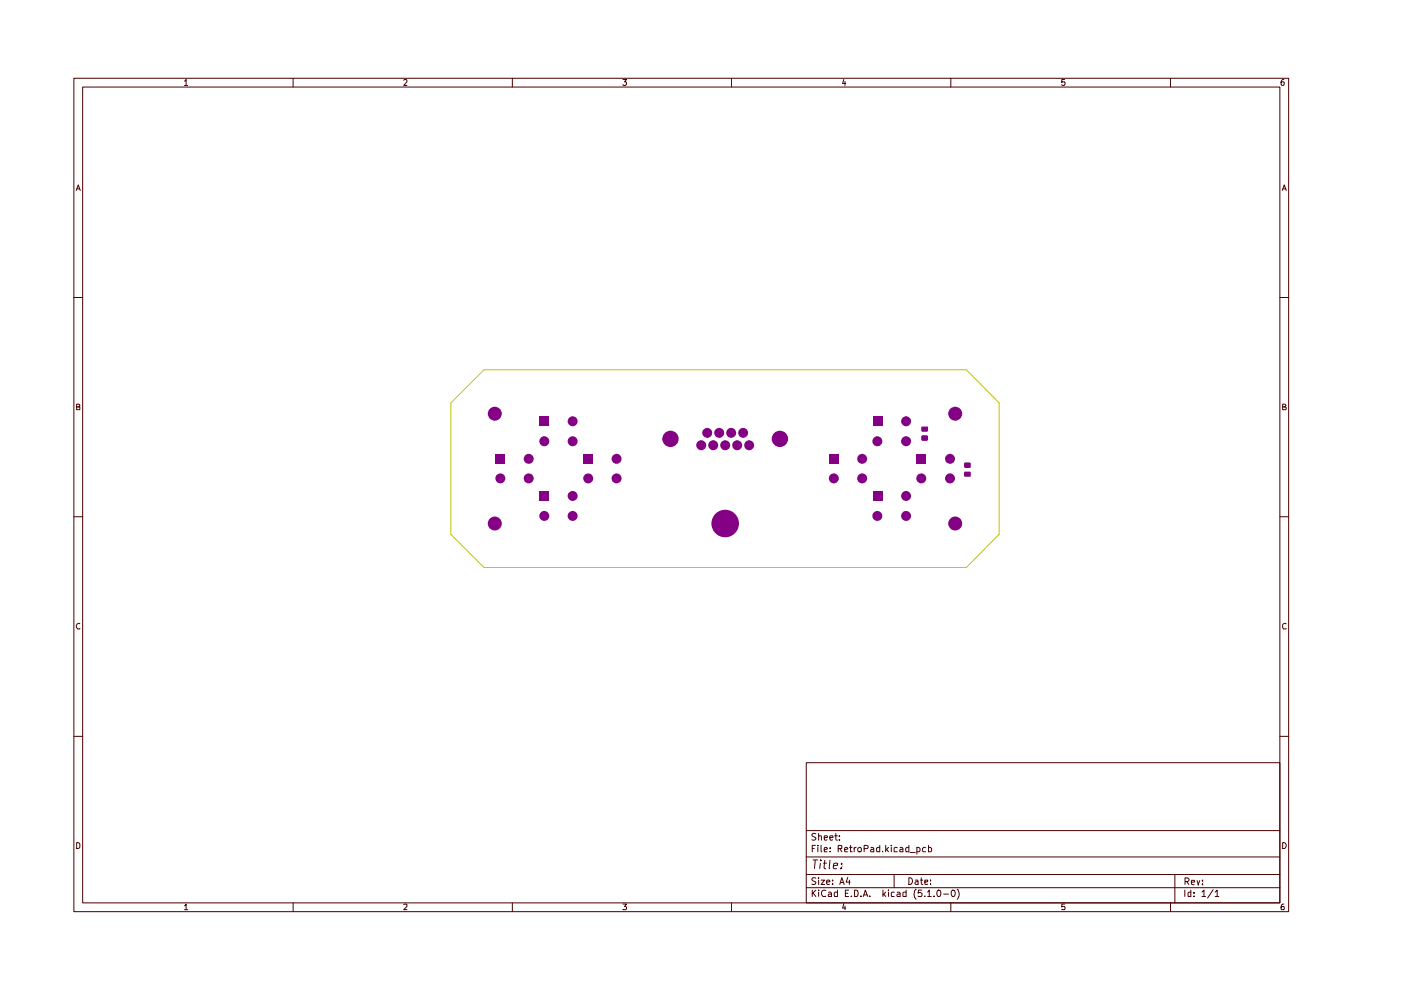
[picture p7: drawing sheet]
<svg xmlns="http://www.w3.org/2000/svg" width="297mm" height="210mm" viewBox="0 0 297 210" stroke-linecap="round" stroke-linejoin="round" font-family="sans-serif">
<g fill="none" stroke="#480000" stroke-width=".21">
<path d="M15.7 16.6h257.5v176.7h-257.5zM17.5 18.5h253.9v172.9h-253.9zM39.1 17.2l.4-.4v1.3M39.1 18.1h.7M62.1 16.6v1.9M85.6 17l.2-.2h.3l.2 .2v.4l-.7 .7h.7M108.6 16.6v1.9M132.1 16.8h.7l-.4 .6 .4 .1v.4l-.2 .2h-.4l-.1-.2M155.1 16.6v1.9M178.9 16.8l-.3 .9h.7M179.2 17.3v.8M201.6 16.6v1.9"/>
<path d="M225.7 16.8h-.6v.6h.6v.6l-.4 .1-.2-.2M248.2 16.6v1.9M272.2 16.8h-.3a.93 .93 0 0 0-.2 1.2h.5l.1-.5-.1-.1h-.5l-.1 .1M16.2 40.4l.4-1.2 .4 1.2M16.3 40h.5M271.9 40.4l.4-1.2 .4 1.2M272 40h.6M15.7 63.1h1.8M271.4 63.1h1.8M16.3 86.3h.4l.2-.3-.1-.2-.5-.1v1.2h.5l.1-.5-.2-.1M271.9 86.3l.6-.1v-.4l-.6-.1v1.2h.6l.2-.5-.3-.1M15.7 109.6h1.8"/>
<path d="M271.4 109.6h1.8M16.9 132.2h-.1a.66 .66 0 0 0-.6 .4 .66 .66 0 0 0 .2 .7h.5M272.7 132.2h-.3l-.5 .3v.6l.2 .2h.6M15.7 156.1h1.8M271.4 156.1h1.8M16.3 178.6a.52 .52 0 0 1 .6 .4v.6a.52 .52 0 0 1-.6 .3zM170.9 161.7h100.5v29.7h-100.5zM170.9 176.1h100.5M172.2 179.9h.4M172.9 179.2h-.7v1.4M173 176.8l-.6-.1-.3 .3 .3 .4 .6 .3a.51 .51 0 0 1-.3 .4 .51 .51 0 0 1-.6 0M173.4 179.2v.1"/>
<path d="M173.4 179.7v.9M173.6 177.3l.5-.1 .1 .9M173.6 176.7v1.4M174.1 179.2v1.2l.1 .2M174.8 177.6l.6-.1-.1-.3h-.5v.2v.7h.5M175.9 177.6l.7-.1-.1-.3h-.5l-.1 .2 .1 .7h.5M176 179.7v.2M177 177.2h.5M177.2 176.7v1.2l.3 .2M177.7 179.9h.7l.1-.6-.8-.1v1.4M178 178v.1M178 177.2v.2"/>
<path d="M178.1 179.9l.4 .7M180.1 179.7h.6M180.3 179.2v1.4h.4M181.1 179.7v.9M181.5 179.7l-.4 .2M181.9 179.9a.45 .45 0 0 1 .6-.2v.9h-.5zM183.2 179.9h.7l.2-.2-.1-.4-.8-.1v1.4M184.7 179.7h.3l.3 .2v.7h-.6l-.1-.3 .1-.2 .6-.1M186.5 179.2v1.4h-.6v-.9h.6M187.8 179.2v1.4M188.4 179.7l-.6 .6M189 179.2v.1"/>
<path d="M189 179.7v.9M190.2 179.7h-.4l-.2 .1v.7l.6 .1M190.8 179.7h.4l.2 .2v.7h-.6v-.3l.1-.2 .5-.1M192.7 179.2v1.4h-.6v-.9h.6M194.4 179.7h.4l.3 .2-.1 .6-.6 .1M194.4 179.7v1.4M196.3 179.7h-.5l-.2 .2 .1 .6 .6 .1M196.8 179.2v1.4h.6l.1-.7-.2-.2h-.5M271.9 178.6a.65 .65 0 0 1 .8 .7 .65 .65 0 0 1-.8 .6zM39.1 192l.4-.3v1.2M39.1 192.9h.7M62.1 191.4v1.9"/>
<path d="M85.6 191.8h.7v.4l-.7 .7h.7M108.6 191.4v1.9M132.1 191.7h.7l-.4 .5 .4 .2v.3l-.1 .2-.6-.1M155.1 191.4v1.9M170.9 188.2h100.5M170.9 185.4h100.5M170.9 181.7h100.5M172.2 188.7v1.4M172.3 182.3h1.1M172.4 189.3l.6 .8M172.8 182.3l-.1 1.9M173 186.2l-.6-.1-.3 .3 .3 .4 .6 .3-.4 .4h-.5"/>
<path d="M173 188.7l-.8 .8M173.6 188.7v.1M173.6 186.1v.2M173.6 186.6v.9M173.6 189.1v1M173.9 183l-.1 1.2M174 182.3v.2M174.1 186.6h.7l-.7 .9h.7M174.5 183h.8M174.8 180.2l.6-.2-.1-.3h-.4l-.1 .2v.7h.5M174.9 182.3l-.2 1.6 .4 .3M175.1 188.8a.7 .7 0 0 0-.9 .4 .7 .7 0 0 0 .3 .9l.6-.1"/>
<path d="M175.3 187l.6-.1v-.3h-.6v.2v.7h.6M175.7 189.2l.3-.1 .3 .3v.7h-.6l-.1-.4 .7-.2M176 182.3l-.2 1.6 .2 .3M176 180.5v.1M176.5 187.4v.1M176.5 186.6v.2M176.7 183.6l.9-.2v-.3a.6 .6 0 0 0-.9 .2v.8h.7M177.5 188.7v1.4h-.5v-.9h.5M178.1 187.5l.4-1.4 .5 1.4M178.2 187.1h.6M178.4 184v.1l-.1 .1 .1-.2-.1 .2M178.4 183.1v.2"/>
<path d="M178.9 191.6l-.3 .9h.7M179.1 180.2l.6-.2v-.3h-.5l-.1 .2 .1 .7h.5M179.2 192.1v.8M179.2 189.4h.5M179.7 186l-.3 1h.9M179.9 188.7h-.7v1.4h.7M180.1 186.6v.9M180.5 190v.1M181.2 188.7l.7 .2v.6l-.2 .6h-.5zM182.5 190v.1M183 190.1l.5-1.4 .5 1.4M183.1 189.7h.7"/>
<path d="M184.4 190v.1M187.1 180.5v.1M187.2 188.7v1.4M187.4 189.6l.4 .5M187.8 189.1l-.6 .6M188 180.1l.4 .5M188.4 188.7v.1M188.4 189.1v1M189.6 189.2l-.4-.1-.2 .2v.7l.6 .1M189.6 185.4v2.8M190.2 189.2l.4-.1 .2 .3v.7h-.6v-.4l.6-.2M192.1 188.7v1.4h-.6l-.1-.8 .3-.2 .4 .1"/>
<path d="M192.7 186.1a.72 .72 0 0 1 .8 .7 .72 .72 0 0 1-.8 .7zM193 180.8h1.1M194.1 186.6h.5v.9M194.2 188.6a1.52 1.52 0 0 0 0 2.1M194.6 186.9h-.4l-.2 .3 .2 .3h.4M195.2 186.6h.5M195.3 186.1v1.2l.4 .2M195.4 188.7h-.7l-.1 .7 .2-.2 .5 .1 .2 .2-.1 .5h-.8M196.1 187l.6-.1v-.3h-.6v.9h.6M196.1 190v.1M196.7 189.1l.3-.4v1.4M196.7 190.1h.7"/>
<path d="M197.3 187.4v.1M197.3 186.6v.2M198 190v.1M198.8 188.8l.2-.1a.74 .74 0 0 1 .5 .6 .74 .74 0 0 1-.3 .8h-.3l-.2-.3-.1-.6zM200.1 189.6h1M201.6 191.4v1.9M201.8 188.8l.2-.1a.74 .74 0 0 1 .6 .6 .74 .74 0 0 1-.3 .8h-.4l-.2-.5zM202.9 188.6a1.52 1.52 0 0 1 0 2.1M225.7 191.7h-.6v.6l.6-.1v.7l-.6-.1M248.2 191.4v1.9M249.1 185.4v6M251.2 188.7v1.4"/>
<path d="M251.2 186.9h.6l.3-.3v-.2l-.3-.3h-.6v1.5M251.6 186.9l.5 .7M252.5 188.7v1.4h-.5l-.1-.8 .2-.2 .4 .1M252.6 187.1l.7-.1-.1-.4h-.5l-.1 .2 .1 .7h.5M253.2 190v.1M253.2 189.2v.2M253.8 186.6l.2 1 .4-1M254.8 189.1l.5-.4v1.4M254.8 190.1h.8M255 187.4v.2M255 186.6v.2M257.2 188.6l-1.2 1.8"/>
<path d="M257.6 189.1l.5-.4v1.4M257.6 190.1h.8M272.2 191.7l-.4 .1-.2 .4 .1 .7h.5v-.7h-.5l-.1 .2"/>
</g>
<path d="M95.6 85.4l7-7h102.3l6.9 7v27.9l-6.9 7h-102.3l-7-7z" fill="none" stroke="#c2c200" stroke-width=".21"/>
<g fill="#840084">
<path d="M204.5 100h1.2l.1 1-1.3 .1z"/>
<path d="M204.5 98.1l1.2-.1 .1 .2v.9l-.1 .1h-1.1l-.2-.1z"/>
<path d="M195.4 90.4h1.3v1.1h-1.3z"/>
<path d="M195.4 92.4l1.2-.1 .2 .2v.8l-.2 .2h-1.1l-.2-.2z"/>
<path d="M185.1 88.4h1.9v1.9h-1.9z"/>
<path d="M194.4 96.3h1.9v1.9h-1.9z"/>
<path d="M185.1 104.2h1.9v2h-1.9z"/>
<path d="M175.8 96.3h1.9v1.9h-1.9z"/>
<path d="M114.4 88.4h1.9v1.9h-1.9z"/>
<path d="M123.7 96.3h1.9v1.9h-1.9z"/>
<path d="M105.1 96.3h1.9v2h-1.9z"/>
<path d="M114.4 104.2h1.9v2h-1.9z"/>
<circle cx="201.4" cy="101.4" r="1.06"/>
<circle cx="195.3" cy="101.4" r="1.06"/>
<circle cx="201.4" cy="97.3" r="1.06"/>
<circle cx="202.5" cy="87.7" r="1.48"/>
<circle cx="192.1" cy="89.3" r="1.06"/>
<circle cx="186" cy="93.6" r="1.06"/>
<circle cx="192.1" cy="93.6" r="1.06"/>
<circle cx="192.1" cy="105.2" r="1.06"/>
<circle cx="186" cy="109.4" r="1.06"/>
<circle cx="192.1" cy="109.4" r="1.06"/>
<circle cx="202.5" cy="111" r="1.48"/>
<circle cx="182.8" cy="97.3" r="1.06"/>
<circle cx="176.8" cy="101.4" r="1.06"/>
<circle cx="182.8" cy="101.4" r="1.06"/>
<circle cx="148.7" cy="94.4" r="1.06"/>
<circle cx="149.9" cy="91.8" r="1.06"/>
<circle cx="151.2" cy="94.4" r="1.06"/>
<circle cx="152.5" cy="91.8" r="1.06"/>
<circle cx="153.8" cy="94.4" r="1.06"/>
<circle cx="153.8" cy="111" r="2.92"/>
<circle cx="155" cy="91.8" r="1.06"/>
<circle cx="156.3" cy="94.4" r="1.06"/>
<circle cx="157.6" cy="91.8" r="1.06"/>
<circle cx="158.8" cy="94.4" r="1.06"/>
<circle cx="165.4" cy="93" r="1.74"/>
<circle cx="142.2" cy="93" r="1.74"/>
<circle cx="130.7" cy="101.4" r="1.06"/>
<circle cx="124.7" cy="101.4" r="1.06"/>
<circle cx="130.7" cy="97.3" r="1.06"/>
<circle cx="121.4" cy="109.4" r="1.06"/>
<circle cx="121.4" cy="105.2" r="1.06"/>
<circle cx="121.4" cy="93.6" r="1.06"/>
<circle cx="115.4" cy="93.6" r="1.06"/>
<circle cx="121.4" cy="89.3" r="1.06"/>
<circle cx="104.9" cy="87.7" r="1.48"/>
<circle cx="112.1" cy="97.3" r="1.06"/>
<circle cx="106.1" cy="101.4" r="1.06"/>
<circle cx="112.1" cy="101.4" r="1.06"/>
<circle cx="115.4" cy="109.4" r="1.06"/>
<circle cx="104.9" cy="111" r="1.48"/>
</g>
</svg>
